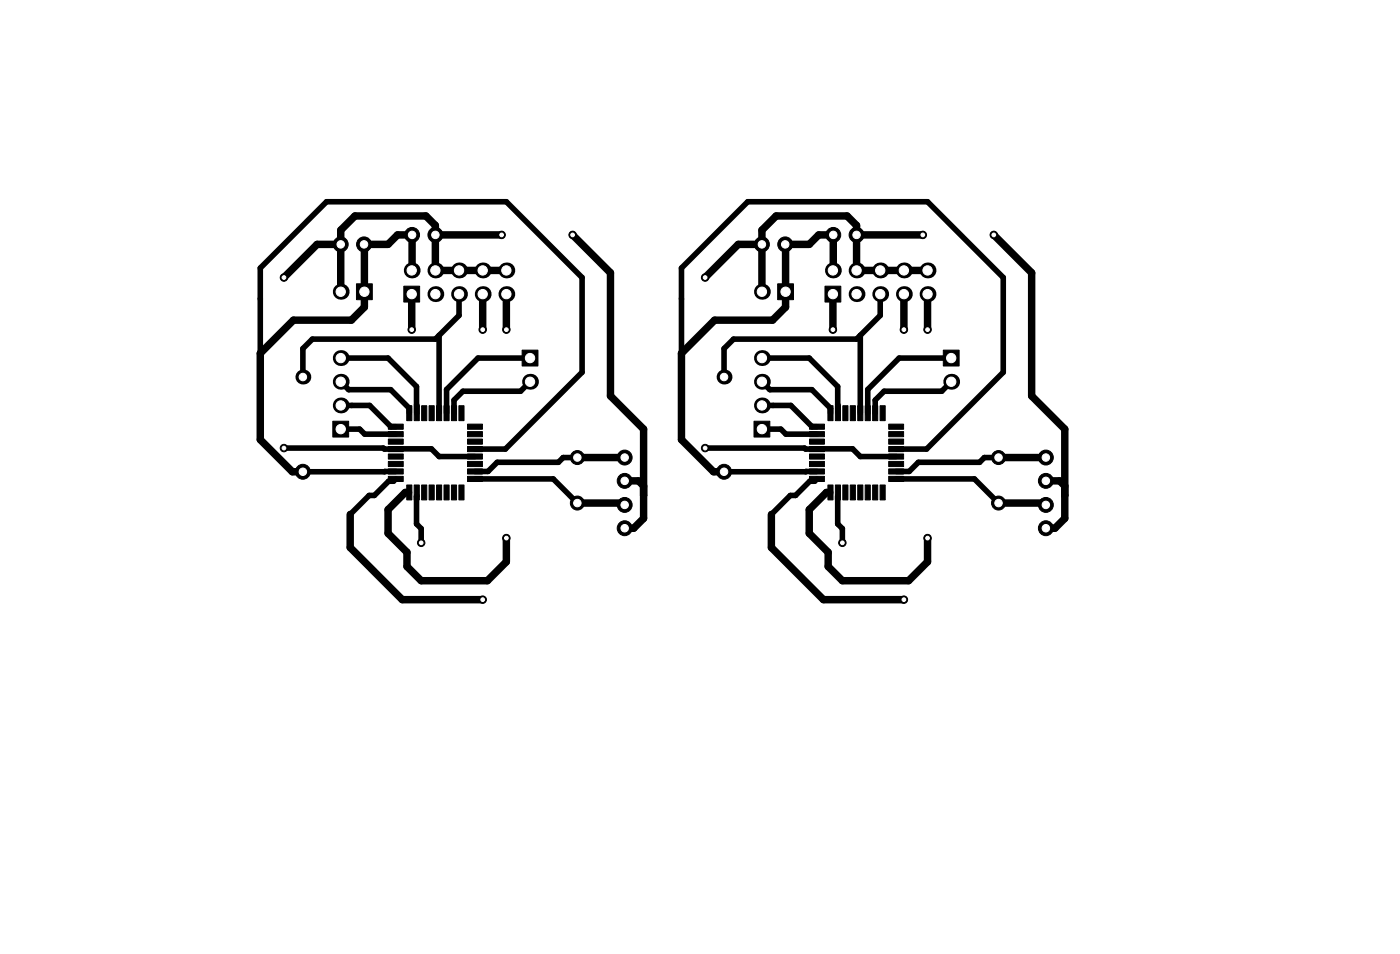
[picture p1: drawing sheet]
<svg xmlns="http://www.w3.org/2000/svg" width="150mm" height="102mm" viewBox="0 0 150 102" stroke-linecap="round" stroke-linejoin="round" font-family="sans-serif">
<g fill="#000" stroke="#000" stroke-width=".11">
<path d="M38.3 30.4h1.7v1.7h-1.7zM43.3 30.7h1.7v1.7h-1.7zM56 37.5h1.7v1.7h-1.7zM83.5 30.4h1.7v1.7h-1.7zM88.6 30.7h1.7v1.7h-1.7zM101.3 37.5h1.7v1.7h-1.7zM35.7 45.2h1.7v1.7h-1.7zM41.7 51.1h1.6v.5h-1.6zM41.7 50.3h1.6v.5h-1.6zM41.7 49.5h1.6v.5h-1.6zM41.7 48.7h1.6v.5h-1.6zM41.7 47.9h1.6v.5h-1.6z"/>
<path d="M41.7 47.1h1.6v.5h-1.6zM41.7 46.3h1.6v.5h-1.6zM41.7 45.5h1.6v.5h-1.6zM43.7 52h.5v1.6h-.5zM43.7 43.5h.5v1.6h-.5zM44.5 52h.5v1.6h-.5zM44.5 43.5h.5v1.6h-.5zM45.3 52h.5v1.6h-.5zM45.3 43.5h.5v1.6h-.5zM46.1 52h.5v1.6h-.5zM46.1 43.5h.5v1.6h-.5zM46.9 52h.5v1.6h-.5z"/>
<path d="M46.9 43.5h.5v1.6h-.5zM47.7 52h.5v1.6h-.5zM47.7 43.5h.5v1.6h-.5zM48.5 52h.5v1.6h-.5zM48.5 43.5h.5v1.6h-.5zM49.3 52h.5v1.6h-.5zM49.3 43.5h.5v1.6h-.5zM50.2 45.5h1.6v.5h-1.6zM50.2 46.3h1.6v.5h-1.6zM50.2 47.1h1.6v.5h-1.6zM50.2 47.9h1.6v.5h-1.6zM50.2 48.7h1.6v.5h-1.6z"/>
<path d="M50.2 49.5h1.6v.5h-1.6zM50.2 50.3h1.6v.5h-1.6zM50.2 51.1h1.6v.5h-1.6zM80.9 45.2h1.7v1.7h-1.7zM86.9 45.5h1.6v.5h-1.6zM86.9 46.3h1.6v.5h-1.6zM86.9 47.1h1.6v.5h-1.6zM86.9 47.9h1.6v.5h-1.6zM86.9 48.7h1.6v.5h-1.6zM86.9 49.5h1.6v.5h-1.6zM86.9 50.3h1.6v.5h-1.6zM86.9 51.1h1.6v.5h-1.6z"/>
<path d="M88.9 43.5h.5v1.6h-.5zM88.9 52h.5v1.6h-.5zM89.7 43.5h.5v1.6h-.5zM89.7 52h.5v1.6h-.5zM90.5 43.5h.5v1.6h-.5zM90.5 52h.5v1.6h-.5zM91.3 43.5h.5v1.6h-.5zM91.3 52h.5v1.6h-.5zM92.1 43.5h.5v1.6h-.5zM92.1 52h.5v1.6h-.5zM92.9 43.5h.5v1.6h-.5zM92.9 52h.5v1.6h-.5z"/>
<path d="M93.7 43.5h.5v1.6h-.5zM93.7 52h.5v1.6h-.5zM94.5 43.5h.5v1.6h-.5zM94.5 52h.5v1.6h-.5zM95.4 51.1h1.6v.5h-1.6zM95.4 50.3h1.6v.5h-1.6zM95.4 49.5h1.6v.5h-1.6zM95.4 48.7h1.6v.5h-1.6zM95.4 47.9h1.6v.5h-1.6zM95.4 47.1h1.6v.5h-1.6zM95.4 46.3h1.6v.5h-1.6zM95.4 45.5h1.6v.5h-1.6z"/>
<circle cx="30.5" cy="29.8" r=".4"/>
<circle cx="36.6" cy="26.2" r=".8"/>
<circle cx="39.1" cy="26.2" r=".8"/>
<circle cx="44.2" cy="35.4" r=".4"/>
<circle cx="44.2" cy="25.2" r=".8"/>
<circle cx="46.7" cy="25.2" r=".8"/>
<circle cx="51.8" cy="35.4" r=".4"/>
<circle cx="53.8" cy="25.2" r=".4"/>
<circle cx="54.4" cy="35.4" r=".4"/>
<circle cx="61.5" cy="25.2" r=".4"/>
<circle cx="75.7" cy="29.8" r=".4"/>
<circle cx="81.8" cy="26.2" r=".8"/>
<circle cx="84.3" cy="26.2" r=".8"/>
<circle cx="89.4" cy="35.4" r=".4"/>
<circle cx="89.4" cy="25.2" r=".8"/>
<circle cx="91.9" cy="25.2" r=".8"/>
<circle cx="97" cy="35.4" r=".4"/>
<circle cx="99.1" cy="25.2" r=".4"/>
<circle cx="99.6" cy="35.4" r=".4"/>
<circle cx="106.7" cy="25.2" r=".4"/>
<circle cx="30.5" cy="48.1" r=".4"/>
<circle cx="32.5" cy="50.6" r=".8"/>
<circle cx="45.2" cy="58.2" r=".4"/>
<circle cx="54.4" cy="57.7" r=".4"/>
<circle cx="62" cy="53.9" r=".75"/>
<circle cx="62" cy="49.1" r=".75"/>
<circle cx="67.1" cy="56.6" r=".8"/>
<circle cx="67.1" cy="51.6" r=".8"/>
<circle cx="67.1" cy="54.1" r=".8"/>
<circle cx="67.1" cy="49.1" r=".8"/>
<circle cx="75.7" cy="48.1" r=".4"/>
<circle cx="77.7" cy="50.6" r=".8"/>
<circle cx="90.4" cy="58.2" r=".4"/>
<circle cx="99.6" cy="57.7" r=".4"/>
<circle cx="107.2" cy="53.9" r=".75"/>
<circle cx="107.2" cy="49.1" r=".75"/>
<circle cx="112.3" cy="51.6" r=".8"/>
<circle cx="112.3" cy="56.6" r=".8"/>
<circle cx="112.3" cy="54.1" r=".8"/>
<circle cx="112.3" cy="49.1" r=".8"/>
<circle cx="51.8" cy="64.3" r=".4"/>
<circle cx="97" cy="64.3" r=".4"/>
</g>
<g fill="#000">
<circle cx="36.6" cy="31.3" r=".85"/>
<circle cx="36.6" cy="38.4" r=".85"/>
<circle cx="44.2" cy="29" r=".85"/>
<circle cx="46.7" cy="29" r=".85"/>
<circle cx="46.7" cy="31.5" r=".85"/>
<circle cx="49.3" cy="31.5" r=".85"/>
<circle cx="49.3" cy="29" r=".85"/>
<circle cx="51.8" cy="29" r=".85"/>
<circle cx="51.8" cy="31.5" r=".85"/>
<circle cx="54.4" cy="29" r=".85"/>
<circle cx="54.4" cy="31.5" r=".85"/>
<circle cx="81.8" cy="38.4" r=".85"/>
<circle cx="81.8" cy="31.3" r=".85"/>
<circle cx="89.4" cy="29" r=".85"/>
<circle cx="91.9" cy="31.5" r=".85"/>
<circle cx="91.9" cy="29" r=".85"/>
<circle cx="94.5" cy="31.5" r=".85"/>
<circle cx="94.5" cy="29" r=".85"/>
<circle cx="97" cy="31.5" r=".85"/>
<circle cx="97" cy="29" r=".85"/>
<circle cx="99.6" cy="31.5" r=".85"/>
<circle cx="99.6" cy="29" r=".85"/>
<circle cx="32.5" cy="40.4" r=".8"/>
<circle cx="36.6" cy="40.9" r=".85"/>
<circle cx="36.6" cy="43.5" r=".85"/>
<circle cx="56.9" cy="40.9" r=".85"/>
<circle cx="77.7" cy="40.4" r=".8"/>
<circle cx="81.8" cy="40.9" r=".85"/>
<circle cx="81.8" cy="43.5" r=".85"/>
<circle cx="102.1" cy="40.9" r=".85"/>
</g>
<g fill="none" stroke="#000" stroke-width=".8">
<path d="M36.6 26.2h-2.6l-3.5 3.6M44.2 29v-3.8h-1.5l-1 1h-2.6v6.7l-1.4 1.4h-6.2l-3.6 3.6v9.3l3.5 3.4h1.1M44.2 31.5v3.9M46.7 25.2h7.1M51.8 31.5v3.9M54.4 29h-7.7v-4.8l-1-1h-7.6l-1.5 1.5v6.6M54.4 31.5v3.9M61.5 25.2l4 4.1v13.2l3.6 3.5v9.6l-1.1 1h-.9M81.8 26.2h-2.6l-3.5 3.6M89.4 29v-3.8h-1.5l-1 1h-2.6v6.7l-1.4 1.4h-6.2l-3.5 3.6v9.3l3.4 3.4h1.1M89.4 31.5v3.9M91.9 25.2h7.2"/>
<path d="M97 31.5v3.9M99.6 29h-7.7v-4.8l-1-1h-7.6l-1.5 1.5v6.6M99.6 31.5v3.9M106.7 25.2l4 4.1v13.2l3.6 3.5v9.6l-1.1 1h-.9M37.6 55.2v3.5l5.6 5.6h8.6M43.9 52.8h-.4l-1.8 1.9v2.5l2 2v1.6l1.5 1.5h7.1l2.1-2.1v-2.5M62 49.1h5.1M62 53.9h4.9l.2 .2M67.1 51.6h1.4l.6 .5M82.8 55.2v3.5l5.6 5.6h8.6M89.1 52.8h-.4l-1.8 1.9v2.5l2 2v1.6l1.5 1.5h7.1l2.1-2.1v-2.5M107.2 49.1h5.1"/>
<path d="M107.2 53.9h4.9l.2 .2M112.3 51.6h1.5l.5 .5"/>
</g>
<g fill="none" stroke="#000" stroke-width=".6">
<path d="M27.9 37.9v-9.2l7.2-7.1h19.3l8.1 8.2v10.1l-8.3 8.3h-3.2M36.6 38.4h5.1l3 3.1v2.8M47.1 36v8.3M49.3 31.5v2.3l-2.6 2.6h-13.2l-1 1v3M56.9 38.4h-5.6l-3.4 3.4v2.5M73.2 37.9v-9.2l7.1-7.1h19.3l8.1 8.2v10.1l-8.2 8.3h-3.3M81.8 38.4h5.1l3 3.1v2.8M92.3 36v8.3M94.5 31.5v2.3l-2.6 2.6h-13.2l-1 1v3M102.1 38.4h-5.6l-3.4 3.4v2.5M30.5 48.1h15.8l.8 .9h3.9M36.6 40.9l.8 .9h4.5l2 2v.5"/>
<path d="M36.6 43.5h3.1l2.3 2.3h.5M36.6 46h2l.5 .6h3.4M42.5 50.6h-10M42.5 51.4l-.3 .2h-.5l-1.5 1.5h-.6l-2 2.1M44.8 53.2l-.1 3 .5 .5v1.5M51 51.4h8.4l2.6 2.5M56.9 40.9l-1 1.1h-6.2l-1 .9v1.4M62 49.1h-1.5l-.6 .5h-6.5l-1 1h-1.4M75.7 48.1h15.8l.8 .9h3.9M81.8 40.9l.8 .9h4.6l1.9 2v.5M81.8 43.5h3.1l2.3 2.3h.5M81.8 46h2l.6 .6h3.3"/>
<path d="M87.7 50.6h-10M87.7 51.4l-.3 .2h-.5l-1.5 1.5h-.6l-2 2.1M90 53.2l-.1 3 .5 .5v1.5M96.2 51.4h8.4l2.6 2.5M102.1 40.9l-1 1.1h-6.2l-1 .9v1.4M107.2 49.1h-1.5l-.5 .5h-6.6l-1 1h-1.4"/>
</g>
<g fill="#fff" stroke="#fff" stroke-width=".11">
<circle cx="30.5" cy="29.8" r=".2"/>
<circle cx="30.5" cy="48.1" r=".2"/>
<circle cx="53.8" cy="25.2" r=".2"/>
<circle cx="61.5" cy="25.2" r=".2"/>
<circle cx="99.1" cy="25.2" r=".2"/>
<circle cx="75.7" cy="29.8" r=".2"/>
<circle cx="75.7" cy="48.1" r=".2"/>
<circle cx="106.7" cy="25.2" r=".2"/>
<circle cx="44.2" cy="35.4" r=".2"/>
<circle cx="45.2" cy="58.2" r=".2"/>
<circle cx="89.4" cy="35.4" r=".2"/>
<circle cx="90.4" cy="58.2" r=".2"/>
<circle cx="51.8" cy="35.4" r=".2"/>
<circle cx="51.8" cy="64.3" r=".2"/>
<circle cx="97" cy="35.4" r=".2"/>
<circle cx="97" cy="64.3" r=".2"/>
<circle cx="54.4" cy="35.4" r=".2"/>
<circle cx="54.4" cy="57.7" r=".2"/>
<circle cx="99.6" cy="57.7" r=".2"/>
<circle cx="99.6" cy="35.4" r=".2"/>
<circle cx="81.8" cy="46" r=".5"/>
<circle cx="81.8" cy="43.5" r=".5"/>
<circle cx="81.8" cy="40.9" r=".5"/>
<circle cx="81.8" cy="38.4" r=".5"/>
<circle cx="102.1" cy="38.4" r=".5"/>
<circle cx="102.1" cy="40.9" r=".5"/>
<circle cx="107.2" cy="53.9" r=".4"/>
<circle cx="107.2" cy="49.1" r=".4"/>
<circle cx="77.7" cy="40.4" r=".4"/>
<circle cx="77.7" cy="50.6" r=".4"/>
<circle cx="81.8" cy="31.3" r=".5"/>
<circle cx="84.3" cy="31.3" r=".5"/>
<circle cx="112.3" cy="54.1" r=".4"/>
<circle cx="112.3" cy="56.6" r=".4"/>
<circle cx="99.6" cy="29" r=".5"/>
<circle cx="99.6" cy="31.5" r=".5"/>
<circle cx="97" cy="29" r=".5"/>
<circle cx="97" cy="31.5" r=".5"/>
<circle cx="94.5" cy="29" r=".5"/>
<circle cx="94.5" cy="31.5" r=".5"/>
<circle cx="91.9" cy="29" r=".5"/>
<circle cx="91.9" cy="31.5" r=".5"/>
<circle cx="89.4" cy="29" r=".5"/>
<circle cx="89.4" cy="31.5" r=".5"/>
<circle cx="91.9" cy="25.2" r=".4"/>
<circle cx="89.4" cy="25.2" r=".4"/>
<circle cx="112.3" cy="51.6" r=".4"/>
<circle cx="112.3" cy="49.1" r=".4"/>
<circle cx="81.8" cy="26.2" r=".4"/>
<circle cx="84.3" cy="26.2" r=".4"/>
<circle cx="36.6" cy="38.4" r=".5"/>
<circle cx="36.6" cy="40.9" r=".5"/>
<circle cx="36.6" cy="43.5" r=".5"/>
<circle cx="36.6" cy="46" r=".5"/>
<circle cx="56.9" cy="40.9" r=".5"/>
<circle cx="56.9" cy="38.4" r=".5"/>
<circle cx="32.5" cy="50.6" r=".4"/>
<circle cx="32.5" cy="40.4" r=".4"/>
<circle cx="39.1" cy="26.2" r=".4"/>
<circle cx="36.6" cy="26.2" r=".4"/>
<circle cx="44.2" cy="25.2" r=".4"/>
<circle cx="46.7" cy="25.2" r=".4"/>
<circle cx="67.1" cy="49.1" r=".4"/>
<circle cx="67.1" cy="51.6" r=".4"/>
<circle cx="67.1" cy="56.6" r=".4"/>
<circle cx="67.1" cy="54.1" r=".4"/>
<circle cx="44.2" cy="31.5" r=".5"/>
<circle cx="44.2" cy="29" r=".5"/>
<circle cx="46.7" cy="31.5" r=".5"/>
<circle cx="46.7" cy="29" r=".5"/>
<circle cx="49.3" cy="31.5" r=".5"/>
<circle cx="49.3" cy="29" r=".5"/>
<circle cx="51.8" cy="31.5" r=".5"/>
<circle cx="51.8" cy="29" r=".5"/>
<circle cx="54.4" cy="31.5" r=".5"/>
<circle cx="54.4" cy="29" r=".5"/>
<circle cx="62" cy="49.1" r=".4"/>
<circle cx="62" cy="53.9" r=".4"/>
<circle cx="39.1" cy="31.3" r=".5"/>
<circle cx="36.6" cy="31.3" r=".5"/>
</g>
</svg>
